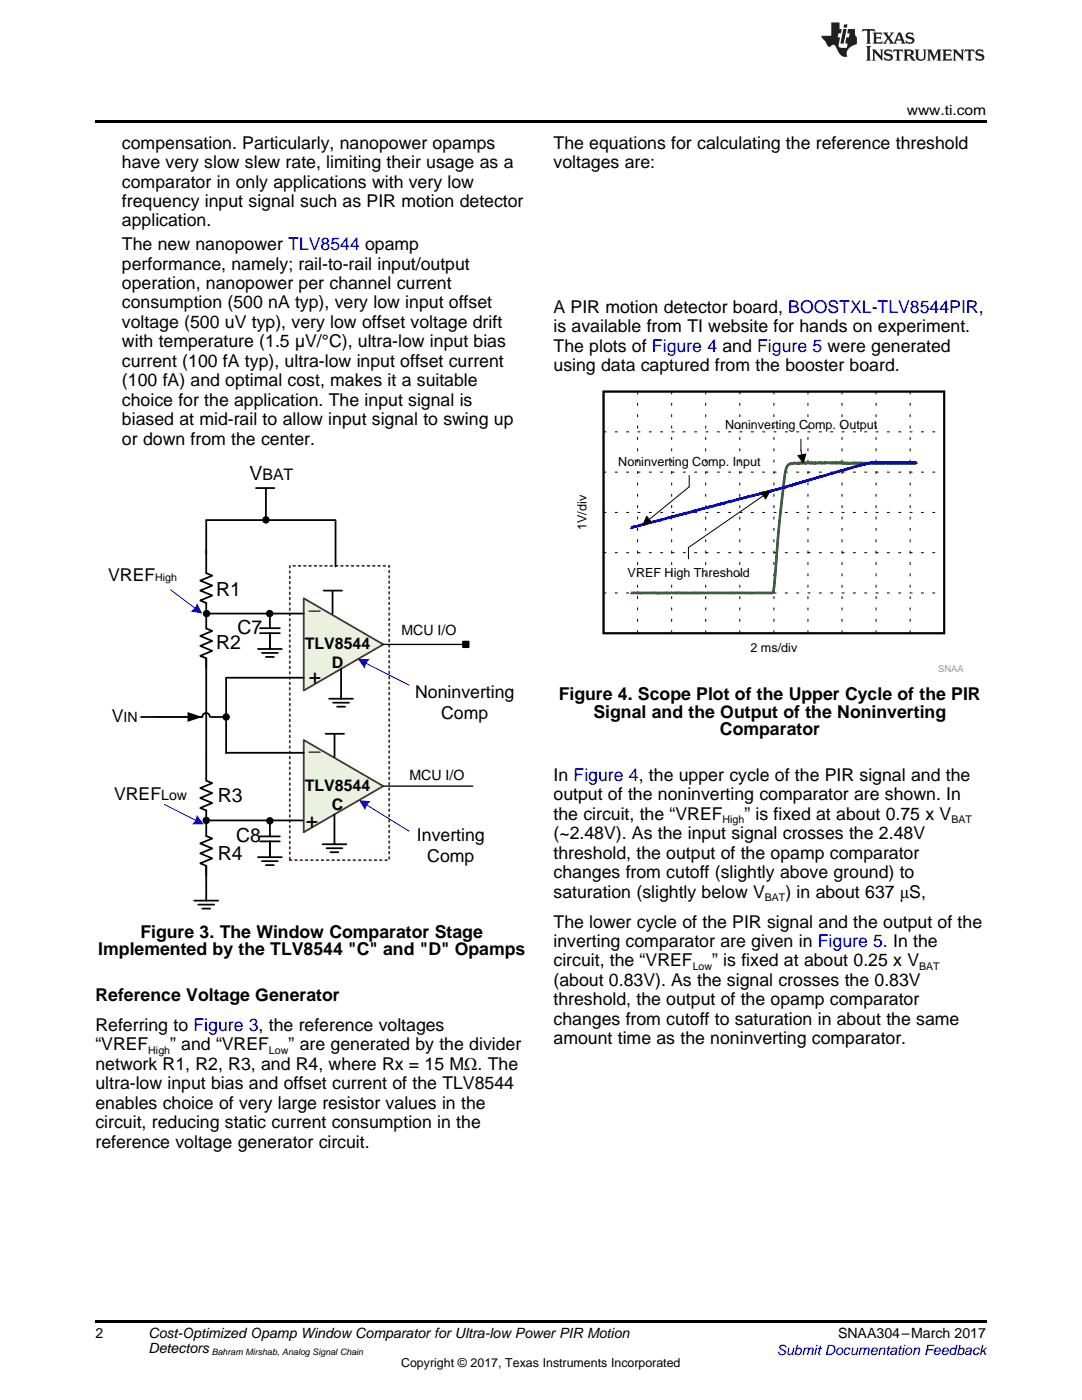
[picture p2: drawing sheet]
<svg xmlns="http://www.w3.org/2000/svg" width="216mm" height="279mm" viewBox="0 0 216 279" stroke-linecap="round" stroke-linejoin="round" font-family="sans-serif">
<defs><g id="words">
<g font-size="4.2">
<text x="61.6" y="121.5">_</text>
<text x="61.6" y="136.4">+</text>
<text x="61.6" y="149.7">_</text>
<text x="61" y="165.2">+</text>
</g>
<g font-size="3.9">
<text x="49.8" y="95.9">V</text>
<text x="43.1" y="118.9">R1</text>
<text x="43.1" y="129.6">R2</text>
<text x="47.4" y="126.4">C7</text>
<text x="43.4" y="160.1">R3</text>
<text x="43.4" y="171.6">R4</text>
<text x="47.1" y="168.1">C8</text>
</g>
<g font-size="3.5">
<text x="24.3" y="29.7">compensation. Particularly, nanopower opamps</text>
<text x="110.5" y="29.7">The equations for calculating the reference threshold</text>
<text x="24.3" y="33.5">have very slow slew rate, limiting their usage as a</text>
<text x="110.5" y="33.5">voltages are:</text>
<text x="24.3" y="37.4">comparator in only applications with very low</text>
<text x="24.3" y="41.3">frequency input signal such as PIR motion detector</text>
<text x="24.3" y="45.2">application.</text>
<text x="24.3" y="49.9">The new nanopower TLV8544 opamp</text>
<text x="24.3" y="53.8">performance, namely; rail-to-rail input/output</text>
<text x="24.3" y="57.7">operation, nanopower per channel current</text>
<text x="24.3" y="61.6">consumption (500 nA typ), very low input offset</text>
<text x="24.3" y="65.4">voltage (500 uV typ), very low offset voltage drift</text>
<text x="110.5" y="62.4">A PIR motion detector board, BOOSTXL-TLV8544PIR,</text>
<text x="24.3" y="69.3">with temperature (1.5 µV/°C), ultra-low input bias</text>
<text x="110.5" y="66.3">is available from TI website for hands on experiment.</text>
<text x="110.5" y="70.2">The plots of Figure 4 and Figure 5 were generated</text>
<text x="24.3" y="73.2">current (100 fA typ), ultra-low input offset current</text>
<text x="24.3" y="77.1">(100 fA) and optimal cost, makes it a suitable</text>
<text x="110.5" y="74.1">using data captured from the booster board.</text>
<text x="24.3" y="81">choice for the application. The input signal is</text>
<text x="24.3" y="84.8">biased at mid-rail to allow input signal to swing up</text>
<text x="24.3" y="88.7">or down from the center.</text>
<text x="21.6" y="116">VREF</text>
<text x="82.8" y="139.2">Noninverting</text>
<text x="88" y="143.4">Comp</text>
<text x="111.5" y="139.7">Figure 4. Scope Plot of the Upper Cycle of the PIR</text>
<text x="118.4" y="143.2">Signal and the Output of the Noninverting</text>
<text x="22.3" y="144.1">V</text>
<text x="143.7" y="146.7">Comparator</text>
<text x="110.5" y="155.9">In Figure 4, the upper cycle of the PIR signal and the</text>
<text x="22.7" y="159.7">VREF</text>
<text x="110.5" y="159.7">output of the noninverting comparator are shown. In</text>
<text x="83.2" y="167.8">Inverting</text>
<text x="110.5" y="163.6">the circuit, the “VREF</text>
<text x="110.5" y="167.5">(~2.48V). As the input signal crosses the 2.48V</text>
<text x="148.5" y="163.6">” is fixed at about 0.75 x V</text>
<text x="85.3" y="172">Comp</text>
<text x="110.5" y="171.4">threshold, the output of the opamp comparator</text>
<text x="110.5" y="175.3">changes from cutoff (slightly above ground) to</text>
<text x="110.5" y="179.1">saturation (slightly below V</text>
<text x="156.7" y="179.1">) in about 637 μS,</text>
<text x="110.5" y="185.1">The lower cycle of the PIR signal and the output of the</text>
<text x="19.6" y="190.6">Implemented by the TLV8544 &quot;C&quot; and &quot;D&quot; Opamps</text>
<text x="28" y="187.1">Figure 3. The Window Comparator Stage</text>
<text x="110.5" y="189">inverting comparator are given in Figure 5. In the</text>
<text x="110.5" y="192.9">circuit, the “VREF</text>
<text x="110.5" y="196.7">(about 0.83V). As the signal crosses the 0.83V</text>
<text x="142.1" y="192.9">” is fixed at about 0.25 x V</text>
<text x="19" y="199.8">Reference Voltage Generator</text>
<text x="110.5" y="200.6">threshold, the output of the opamp comparator</text>
<text x="19" y="205.7">Referring to Figure 3, the reference voltages</text>
<text x="19" y="209.6">“VREF</text>
<text x="34" y="209.6">” and “VREF</text>
<text x="57.5" y="209.6">” are generated by the divider</text>
<text x="110.5" y="204.5">changes from cutoff to saturation in about the same</text>
<text x="110.5" y="208.4">amount time as the noninverting comparator.</text>
<text x="19" y="213.5">network R1, R2, R3, and R4, where Rx = 15 MΩ. The</text>
<text x="19" y="217.4">ultra-low input bias and offset current of the TLV8544</text>
<text x="19" y="221.3">enables choice of very large resistor values in the</text>
<text x="19" y="225.1">circuit, reducing static current consumption in the</text>
<text x="19" y="229">reference voltage generator circuit.</text>
</g>
<g font-size="3.2">
<text x="52.4" y="95.9">BAT</text>
<text x="60.8" y="129.4">TLV8544</text>
<text x="66.2" y="133.2">D</text>
<text x="60.8" y="157.8">TLV8544</text>
<text x="66.2" y="161.6">C</text>
</g>
<g font-size="2.8">
<text x="180.9" y="23">www.ti.com</text>
<text x="80.1" y="126.8">MCU I/O</text>
<text x="24.6" y="144.1">IN</text>
<text x="81.7" y="155.7">MCU I/O</text>
<text x="32.2" y="159.7">Low</text>
<text x="19" y="267">2</text>
<text x="29.6" y="267.1">Cost-Optimized Opamp Window Comparator for Ultra-low Power PIR Motion</text>
<text x="29.6" y="269.9">Detectors</text>
<text x="167.2" y="267.1">SNAA304–March 2017</text>
</g>
<text font-size="2.8" fill="#00f" x="155" y="270.4">Submit Documentation Feedback</text>
<g font-size="2.5">
<text x="144.7" y="85.7">Noninverting Comp. Output</text>
<text x="123.4" y="92.9">Noninverting Comp. Input</text>
<text x="117" y="105.7" transform="rotate(-90 117 105.7)">1V/div</text>
<text x="125.2" y="115.2">VREF High Threshold</text>
<text x="149.7" y="130.1">2 ms/div</text>
<text x="80" y="272.7">Copyright © 2017, Texas Instruments Incorporated</text>
</g>
<g font-size="2.1">
<text x="31" y="116">High</text>
<text x="144.2" y="164.3">High</text>
<text x="189.8" y="164.3">BAT</text>
<text x="152.6" y="179.8">BAT</text>
<text x="138.2" y="193.6">Low</text>
<text x="183.4" y="193.6">BAT</text>
<text x="29.6" y="210.3">High</text>
<text x="53.7" y="210.3">Low</text>
</g>
<text font-size="1.9" fill="#999" x="187.2" y="134">SNAA</text>
<text font-size="1.8" x="42.3" y="270.5">Bahram Mirshab, Analog Signal Chain</text>
</g></defs>
<path d="M19 263.5h177.8v.6h-177.8z" fill="#000"/>
<path d="M57.8 112.9h19.9v58.8h-19.9z" fill="none" stroke="#612621" stroke-width=".35" stroke-dasharray=".4 .7"/>
<path d="M60.6 147.7l15.9 9.2-15.9 9.2z" fill="#ebf1df"/>
<path d="M60.6 147.7l15.9 9.2-15.9 9.2z" fill="none" stroke="#612621" stroke-width=".35"/>
<path d="M60.6 119.4l15.9 9.2-15.9 9.2z" fill="#ebf1df"/>
<path d="M60.6 119.4l15.9 9.2-15.9 9.2z" fill="none" stroke="#612621" stroke-width=".35"/>
<g fill="none" stroke="#000" stroke-width=".35">
<path d="M41.2 103.8v10.6l1.1 .5-2.3 1 2.3 1-2.3 1 2.3 .9-2.3 1 1.2 .5v5.1M41.2 125.4l1.1 .5-2.3 1 2.3 1-2.3 1 2.3 1-2.3 1 1.2 .5v24.4l1.1 .5-2.3 1 2.3 1-2.3 1 2.3 1-2.3 1 1.2 .4v5.2l1.1 .4-2.3 1 2.3 1-2.3 1 2.3 1-2.3 1 1.2 .5v6.9M41.2 122.5h19.4M45.1 135.3v15M45.2 135.3h15.4M51.5 129.5h4.7M51.9 126.4h3.9M51.9 125.4h3.9M52.3 130.3h3.1M53.1 131.1h1.5M53.8 122.5l.1 2.9M53.9 126.3v3.2"/>
<path d="M65.7 139.4h4.7M68.1 133.5v5.9M42.1 143.1h3M45.1 150.2h15.5M65 146.4h3.7M66.5 140.2h3.1M66.8 146.6v4.4M67.3 141h1.5M38.8 179.7h4.7M41.2 163.7h19.2M51.5 171.1h4.7M51.9 167.9h3.9"/>
<path d="M51.9 166.9h3.9M52.3 171.9h3.1M53.1 172.7h1.5M53.9 163.8v3.1M53.9 167.9v3.2M64.4 168.5h4.7M65.1 169.3h3.2M65.9 170.1h1.6M66.7 162.5v6M39.6 180.5h3.1M40.4 181.3h1.5"/>
</g>
<g fill="#000">
<path d="M37.4 142.1l3 1-3 1z"/>
<path d="M92.4 128h1.1v1.2h-1.1z" fill-rule="evenodd"/>
<circle cx="41.2" cy="122.5" r=".74"/>
<circle cx="53.8" cy="122.5" r=".74"/>
<circle cx="45.1" cy="143.1" r=".74"/>
<circle cx="41.2" cy="163.7" r=".74"/>
<circle cx="53.9" cy="163.8" r=".74"/>
</g>
<path d="M76.5 128.6h15.9M92.4 128h1.1v1.2h-1.1zM76.5 156.9h17.8" fill="none" stroke="#000" stroke-width=".26"/>
<path d="M30.8 143.1h6.9" fill="none" stroke="#000" stroke-width=".2"/>
<path d="M72.9 132.3l8.7 4.4" fill="none" stroke="#00c" stroke-width=".2"/>
<path d="M71.4 131.5l2.4 .1a2.39 2.39 0 0 0-1 1.9z" fill-rule="evenodd" fill="#00c"/>
<path d="M73 160.5l8.6 5.4" fill="none" stroke="#00c" stroke-width=".2"/>
<path d="M71.6 159.7l2.4 .2a2.38 2.38 0 0 0-1.1 1.8z" fill-rule="evenodd" fill="#00c"/>
<path d="M32.8 160.6l6.4 3.2" fill="none" stroke="#00c" stroke-width=".2"/>
<path d="M39.2 162.6l1.5 1.9h-2.4a2.38 2.38 0 0 0 .9-1.9z" fill-rule="evenodd" fill="#00c"/>
<path d="M34 117.7l5.1 3.8" fill="none" stroke="#00c" stroke-width=".2"/>
<path d="M39.3 120.3l1.1 2.2-2.4-.5a2.38 2.38 0 0 0 1.3-1.7z" fill-rule="evenodd" fill="#00c"/>
<path d="M51.1 97.4h3.7M53.1 97.4v6.9M41.2 103.8h25.7M64.6 117.9h3.7M66.4 118v4.5M67 103.8v9.3M28.1 143.1h12.3a.76 .76 0 0 1 .7-.8 .76 .76 0 0 1 .8 .8" fill="none" stroke="#000" stroke-width=".35"/>
<circle cx="53.1" cy="103.8" r=".74" fill="#000"/>
<path d="M115.2 78h77.1v56.1h-77.1z" fill-rule="evenodd" fill="#fff"/>
<path d="M120.4 78.1h68v48.3h-68z" fill="none" stroke="#000" stroke-width=".36"/>
<g fill="none" stroke="#000" stroke-width=".2">
<path d="M127.2 78.1v.6M134 78.1v.6M140.8 78.1v.6M147.6 78.1v.6M154.4 78.1v.6M161.2 78.1v.6M168 78.1v.6M174.8 78.1v.6M181.6 78.1v.6M120.4 94.2h.6M120.4 86.2h.6M122.7 94.2h.6"/>
<path d="M122.7 86.2h.6M125 94.2h.5M125 86.2h.5M127.2 94.2h.6M127.2 86.2h.6M127.2 80.4v.6M127.2 82.7v.5M127.2 84.9v.6M127.2 87.2v.6M127.2 89.5v.6M127.2 91.8v.5M127.2 94v.6"/>
<path d="M127.2 96.3v.6M127.2 98.6v.5M129.5 94.2h.5M129.5 86.2h.5M131.7 94.2h.6M131.7 86.2h.6M134 94.2h.6M134 86.2h.6M134 80.4v.6M134 82.7v.5M134 84.9v.6M134 87.2v.6"/>
<path d="M134 89.5v.6M134 91.8v.5M134 94v.6M134 96.3v.6M134 98.6v.5M136.3 94.2h.5M136.3 86.2h.5M137.5 94.9v2.2l-7.9 6.6M138.5 94.2h.6M138.5 86.2h.6M140.8 94.2h.6M140.8 86.2h.6"/>
<path d="M140.8 80.4v.6M140.8 82.7v.5M140.8 84.9v.6M140.8 87.2v.6M140.8 89.5v.6M140.8 91.8v.5M140.8 94v.6M140.8 96.3v.6M140.8 98.6v.5M143 94.2h.6M143 86.2h.6M145.3 94.2h.6"/>
<path d="M145.3 86.2h.6M147.6 94.2h.5M147.6 86.2h.5M147.6 80.4v.6M147.6 82.7v.5M147.6 84.9v.6M147.6 87.2v.6M147.6 89.5v.6M147.6 91.8v.5M147.6 94v.6M147.6 96.3v.6M147.6 98.6v.5"/>
<path d="M149.8 94.2h.6M149.8 86.2h.6M151.9 98.3l1.7-.3-.8 1.6zM152.1 94.2h.6M152.1 86.2h.6M152.3 98.9l-14.9 10.4v2.2M154.4 94.2h.5M154.4 86.2h.5M154.4 80.4v.6M154.4 82.7v.5M154.4 84.9v.6M154.4 87.2v.6"/>
<path d="M154.4 89.5v.6M154.4 91.8v.5M154.4 94v.6M154.4 96.3v.6M154.4 98.6v.5M156.6 94.2h.6M156.6 86.2h.6M158.9 94.2h.6M158.9 86.2h.6M159.2 90.9l1.6-.3-.5 1.8zM159.8 87.7v2.2l.2 .9M161.1 94.2h.6"/>
<path d="M161.1 86.2h.6M161.2 80.4v.6M161.2 82.7v.5M161.2 84.9v.6M161.2 87.2v.6M161.2 89.5v.6M161.2 91.8v.5M161.2 94v.6M161.2 96.3v.6M161.2 98.6v.5M163.4 94.2h.6M163.4 86.2h.6"/>
<path d="M165.7 94.2h.5M165.7 86.2h.5M167.9 94.2h.6M167.9 86.2h.6M168 80.4v.6M168 82.7v.5M168 84.9v.6M168 87.2v.6M168 89.5v.6M168 91.8v.5M168 94v.6M168 96.3v.6"/>
<path d="M168 98.6v.5M170.2 94.2h.6M170.2 86.2h.6M172.5 94.2h.5M172.5 86.2h.5M174.7 94.2h.6M174.7 86.2h.6M174.8 80.4v.6M174.8 82.7v.5M174.8 84.9v.6M174.8 87.2v.6M174.8 89.5v.6"/>
<path d="M174.8 91.8v.5M174.8 94v.6M174.8 96.3v.6M174.8 98.6v.5M177 94.2h.6M177 86.2h.6M179.3 94.2h.5M179.3 86.2h.5M181.5 94.2h.6M181.5 86.2h.6M181.6 80.4v.6M181.6 82.7v.5"/>
<path d="M181.6 84.9v.6M181.6 87.2v.6M181.6 89.5v.6M181.6 91.8v.5M181.6 94v.6M181.6 96.3v.6M181.6 98.6v.5M183.8 94.2h.5M183.8 86.2h.5M186 94.2h.6M186 86.2h.6M188.3 94.2h.1"/>
<path d="M188.3 86.2h.1M120.4 118.3h.6M120.4 110.3h.6M120.4 102.3h.6M122.7 118.3h.6M122.7 110.3h.6M122.7 102.3h.6M125 118.3h.5M125 110.3h.5M125 102.3h.5M127.2 118.3h.6M127.2 110.3h.6"/>
<path d="M127.2 102.3h.6M127.2 100.8v.6M127.2 103.1v.6M127.2 105.4v.5M127.2 107.6v.6M127.2 109.9v.6M127.2 112.2v.5M127.2 114.4v.6M127.2 116.7v.6M127.2 119v.6M129 103l1.1 1.3-1.8 .4zM129.5 118.3h.5"/>
<path d="M129.5 110.3h.5M129.5 102.3h.5M131.7 118.3h.6M131.7 110.3h.6M131.7 102.3h.6M134 118.3h.6M134 110.3h.6M134 102.3h.6M134 100.8v.6M134 103.1v.6M134 105.4v.5M134 107.6v.6"/>
<path d="M134 109.9v.6M134 112.2v.5M134 114.4v.6M134 116.7v.6M134 119v.6M136.3 118.3h.5M136.3 110.3h.5M136.3 102.3h.5M138.5 118.3h.6M138.5 110.3h.6M138.5 102.3h.6M140.8 118.3h.6"/>
<path d="M140.8 110.3h.6M140.8 102.3h.6M140.8 100.8v.6M140.8 103.1v.6M140.8 105.4v.5M140.8 107.6v.6M140.8 109.9v.6M140.8 112.2v.5M140.8 114.4v.6M140.8 116.7v.6M140.8 119v.6M143 118.3h.6"/>
<path d="M143 110.3h.6M143 102.3h.6M145.3 118.3h.6M145.3 110.3h.6M145.3 102.3h.6M147.6 118.3h.5M147.6 110.3h.5M147.6 102.3h.5M147.6 100.8v.6M147.6 103.1v.6M147.6 105.4v.5M147.6 107.6v.6"/>
<path d="M147.6 109.9v.6M147.6 112.2v.5M147.6 114.4v.6M147.6 116.7v.6M147.6 119v.6M149.8 118.3h.6M149.8 110.3h.6M149.8 102.3h.6M152.1 118.3h.6M152.1 110.3h.6M152.1 102.3h.6M154.4 118.3h.5"/>
<path d="M154.4 110.3h.5M154.4 102.3h.5M154.4 100.8v.6M154.4 103.1v.6M154.4 105.4v.5M154.4 107.6v.6M154.4 109.9v.6M154.4 112.2v.5M154.4 114.4v.6M154.4 116.7v.6M154.4 119v.6M156.6 118.3h.6"/>
<path d="M156.6 110.3h.6M156.6 102.3h.6M158.9 118.3h.6M158.9 110.3h.6M158.9 102.3h.6M161.1 118.3h.6M161.1 110.3h.6M161.1 102.3h.6M161.2 100.8v.6M161.2 103.1v.6M161.2 105.4v.5M161.2 107.6v.6"/>
<path d="M161.2 109.9v.6M161.2 112.2v.5M161.2 114.4v.6M161.2 116.7v.6M161.2 119v.6M163.4 118.3h.6M163.4 110.3h.6M163.4 102.3h.6M165.7 118.3h.5M165.7 110.3h.5M165.7 102.3h.5M167.9 118.3h.6"/>
<path d="M167.9 110.3h.6M167.9 102.3h.6M168 100.8v.6M168 103.1v.6M168 105.4v.5M168 107.6v.6M168 109.9v.6M168 112.2v.5M168 114.4v.6M168 116.7v.6M168 119v.6M170.2 118.3h.6"/>
<path d="M170.2 110.3h.6M170.2 102.3h.6M172.5 118.3h.5M172.5 110.3h.5M172.5 102.3h.5M174.7 118.3h.6M174.7 110.3h.6M174.7 102.3h.6M174.8 100.8v.6M174.8 103.1v.6M174.8 105.4v.5M174.8 107.6v.6"/>
<path d="M174.8 109.9v.6M174.8 112.2v.5M174.8 114.4v.6M174.8 116.7v.6M174.8 119v.6M177 118.3h.6M177 110.3h.6M177 102.3h.6M179.3 118.3h.5M179.3 110.3h.5M179.3 102.3h.5M181.5 118.3h.6"/>
<path d="M181.5 110.3h.6M181.5 102.3h.6M181.6 100.8v.6M181.6 103.1v.6M181.6 105.4v.5M181.6 107.6v.6M181.6 109.9v.6M181.6 112.2v.5M181.6 114.4v.6M181.6 116.7v.6M181.6 119v.6M183.8 118.3h.5"/>
<path d="M183.8 110.3h.5M183.8 102.3h.5M186 118.3h.6M186 110.3h.6M186 102.3h.6M188.3 118.3h.1M188.3 110.3h.1M188.3 102.3h.1M127.2 121.3v.5M127.2 123.5v.6M127.2 125.8v.6M134 121.3v.5"/>
<path d="M134 123.5v.6M134 125.8v.6M140.8 121.3v.5M140.8 123.5v.6M140.8 125.8v.6M147.6 121.3v.5M147.6 123.5v.6M147.6 125.8v.6M154.4 121.3v.5M154.4 123.5v.6M154.4 125.8v.6M161.2 121.3v.5"/>
<path d="M161.2 123.5v.6M161.2 125.8v.6M168 121.3v.5M168 123.5v.6M168 125.8v.6M174.8 121.3v.5M174.8 123.5v.6M174.8 125.8v.6M181.6 121.3v.5M181.6 123.5v.6M181.6 125.8v.6"/>
</g>
<path d="M182.9 92.5l-24.4-.1-1.1 .3-.3 .3-.3 .7-.3 1.7-1 9.1-.9 10.9-.4 2.9h-28.4" fill="none" stroke="#008000" stroke-width=".51"/>
<path d="M182.9 92.3h-8.7l-1.1 .1-19.1 5.6-4.7 1.1-23.5 6.2" fill="none" stroke="#00f" stroke-width=".51"/>
<path d="M151.9 98.3l1.7-.3-.8 1.6zM159.2 90.9l1.6-.3-.5 1.8zM129 103l1.1 1.3-1.8 .4z" fill="#000"/>
<path d="M19 24h177.8v.6h-177.8z" fill="#000"/>
<g fill="#231f20">
<path d="M172.1 5.8l-.1 .6 .5-.3h.5v.2v2.1l-.2 .3h1l-.2-.3v-2.1v-.2h.6l.4 .3-.1-.6zM174.1 6.5l.3 .4v1.5l-.3 .3h1.9l.1-.5a1.04 1.04 0 0 1-1.3 .1v-.6h.6l.4 .2v-.7l-.4 .2h-.6l.1-.6h.7l.4 .2-.1-.5zM176.1 6.5l.9 1.1-.9 1.1h.8l-.1-.2 .4-.7 .4 .7-.2 .2h1.6l-.2-.2 .1-.4h.9l.2 .4-.2 .2h.9l-.2-.3-.8-1.9h-.5l-.9 2.1-.7-1.1 .8-1h-.8l.1 .3-.3 .5-.4-.6 .2-.2zM179.4 6.9l.3 .9h-.7zM180.9 6.6a.63 .63 0 0 0-.2 .7 .63 .63 0 0 0 .6 .4l.6 .2 .1 .2a.75 .75 0 0 1-.7 .4 .75 .75 0 0 1-.6-.5l.1 .7 .2-.1a1.11 1.11 0 0 0 1.5-.5 1.13 1.13 0 0 0-1.3-.9l-.1-.3a1.04 1.04 0 0 1 1.2 .2l-.1-.6-.2 .1-.5-.1zM172.8 9.2l.3 .3v2.2l-.3 .4h1l-.2-.4v-2.2l.2-.3zM174 9.9l.2 .3v1.5l-.2 .4h.7l-.2-.4v-1.3l1.6 1.7v-1.9l.2-.3h-.7l.2 .3v.9l-1.2-1.2zM176.6 10a.62 .62 0 0 0-.2 .7 .62 .62 0 0 0 .6 .4l.6 .2 .1 .2a.76 .76 0 0 1-.7 .4 .76 .76 0 0 1-.6-.5l.1 .7 .1-.1a1.11 1.11 0 0 0 1.6-.6 1.13 1.13 0 0 0-1.3-.8l-.1-.3a1.04 1.04 0 0 1 1.2 .1l-.1-.5-.2 .1-.5-.2zM178.3 9.9l-.1 .6a.61 .61 0 0 1 .7-.3v1.5l-.2 .4h1l-.3-.4v-1.5a.63 .63 0 0 1 .8 .3l-.1-.6zM180.3 9.9l.2 .3v1.5l-.2 .4h.9l-.2-.2v-.7l.6 .2a.76 .76 0 0 0 1.1 .6l-1-.9a.58 .58 0 0 0 .6-.6 .58 .58 0 0 0-.5-.6zM181 10.2l.1-.1a.45 .45 0 0 1 .6 .1 .45 .45 0 0 1 .1 .5l-.8 .2zM182.5 9.9l.2 .2a2.17 2.17 0 0 0 .4 1.9 .99 .99 0 0 0 1.6-.7v-1.1l.2-.3h-.8l.2 .2a1.92 1.92 0 0 1-.2 1.7 .6 .6 0 0 1-.9-.5v-1.1l.2-.3zM185 9.9l.2 .3v1.5l-.2 .4h.7l-.2-.4v-1.4l.8 1.8 .8-1.8v1.4l-.2 .4h1l-.3-.4v-1.5l.3-.3h-.8l-.7 1.4-.6-1.4zM188 9.9l.2 .3v1.5l-.2 .4h1.8l.2-.6a1.04 1.04 0 0 1-1.3 .2v-.6h.6l.4 .1v-.6l-.4 .2h-.6l.1-.6h.7l.4 .2-.1-.5zM190.1 9.9l.2 .3v1.5l-.2 .4h.7l-.2-.4v-1.3l1.6 1.7v-1.9l.2-.3h-.7l.2 .3v.9l-1.1-1.2zM192.6 9.9l-.1 .6a.61 .61 0 0 1 .7-.3v1.5l-.2 .4h.9l-.2-.4v-1.5a.63 .63 0 0 1 .8 .3l-.2-.6zM194.9 10a.62 .62 0 0 0-.2 .7 .62 .62 0 0 0 .6 .4l.5 .2 .2 .2a.76 .76 0 0 1-.7 .4 .76 .76 0 0 1-.7-.5l.2 .7 .1-.1a1.11 1.11 0 0 0 1.5-.6 1.13 1.13 0 0 0-1.2-.8l-.1-.3a1.04 1.04 0 0 1 1.2 .1l-.2-.5-.2 .1-.5-.2z"/>
<path d="M165.9 4.5v2.6h-2l.1 .4 .8 .9a.91 .91 0 0 0 .9 .9 .56 .56 0 0 1 .5-.4 .56 .56 0 0 1 .5 .3l.4 .8a1.53 1.53 0 0 0 2 1.3 1.54 1.54 0 0 1 1-2.1l.9-.4-.1-1.4a1.52 1.52 0 0 1-.3-1.6h-1.4l-.2 .9h.5l-.1 .8h-.5l-.2 .9v.2l.4 .1-.1 .9a1.93 1.93 0 0 1-1.7-.3l.3-1.8h-.4l.1-.8h.5l.2-.9h-.5v-1.3zM168.3 5.8l-.6 2.9h.7l.5-2.9zM168.4 4.9l-.1 .6h.7l.1-.6z"/>
</g>
<use href="#words"/>
</svg>
